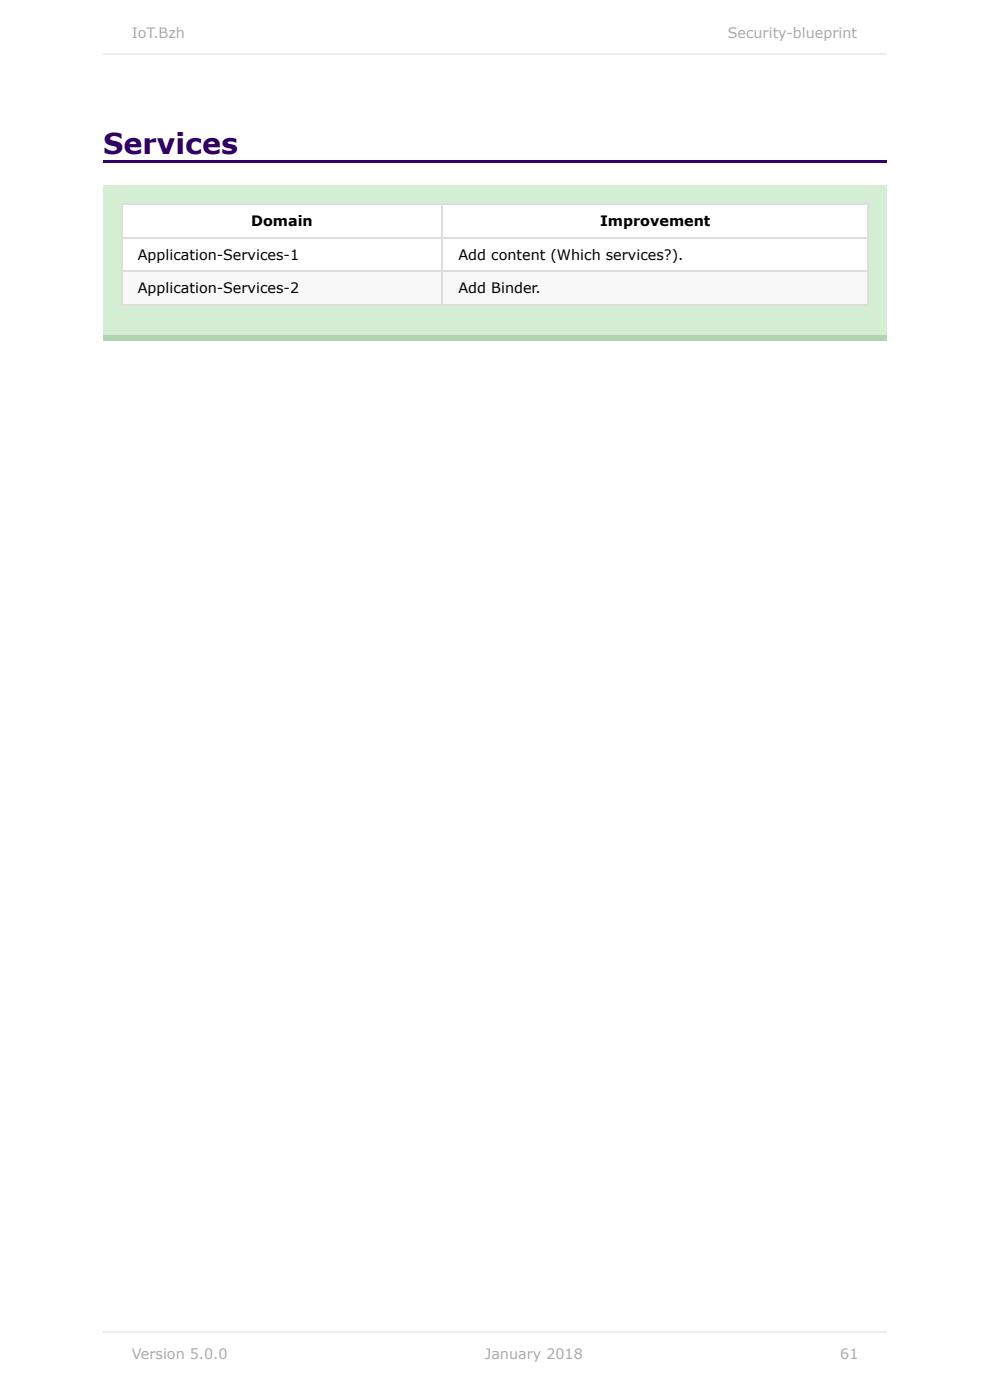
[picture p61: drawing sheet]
<svg xmlns="http://www.w3.org/2000/svg" width="210mm" height="297mm" viewBox="0 0 210 297" stroke-linecap="round" stroke-linejoin="round" font-family="sans-serif">
<defs><g id="words">
<text font-size="6.1" fill="#306" x="21.9" y="32.8">Services</text>
<g font-size="3" fill="#aaa">
<text x="28" y="8.1">IoT.Bzh</text>
<text x="154.4" y="8.1">Security-blueprint</text>
<text x="28" y="288.4">Version 5.0.0</text>
<text x="102.8" y="288.4">January 2018</text>
<text x="178.2" y="288.4">61</text>
</g>
<g font-size="3">
<text x="53.3" y="48">Domain</text>
<text x="127.3" y="48">Improvement</text>
<text x="29.2" y="55.1">Application-Services-1</text>
<text x="97.3" y="55.1">Add content (Which services?).</text>
<text x="29.2" y="62.2">Application-Services-2</text>
<text x="97.3" y="62.2">Add Binder.</text>
</g>
</g></defs>
<path d="M21.9 34h166.2v.6h-166.2z" fill="#306"/>
<path d="M21.9 39.4h166.2v33h-166.2z" fill="#d3eed2"/>
<path d="M21.9 71.1h166.2v1.3h-166.2z" fill="#b1d5b0"/>
<g fill="#fff">
<path d="M25.7 43.2h68v7.1h-68z"/>
<path d="M93.7 43.2h90.4v7.1h-90.4z"/>
<path d="M25.7 50.3h68v7.1h-68z"/>
<path d="M93.7 50.3h90.4v7.1h-90.4z"/>
</g>
<g fill="#f8f8f8">
<path d="M25.7 57.4h68v7.1h-68z"/>
<path d="M93.7 57.4h90.4v7.1h-90.4z"/>
</g>
<path d="M25.7 57.5h158.6M25.7 50.4h158.6M25.7 43.3h158.6M25.8 43.2v21.6M93.8 43.2v21.6M184.2 43.2v21.6M25.7 64.7h158.6" fill="none" stroke="#ddd" stroke-width=".25"/>
<path d="M21.9 11.6h166.2M21.9 282.6h166.2" fill="none" stroke="#eee" stroke-width=".25"/>
<use href="#words"/>
</svg>
